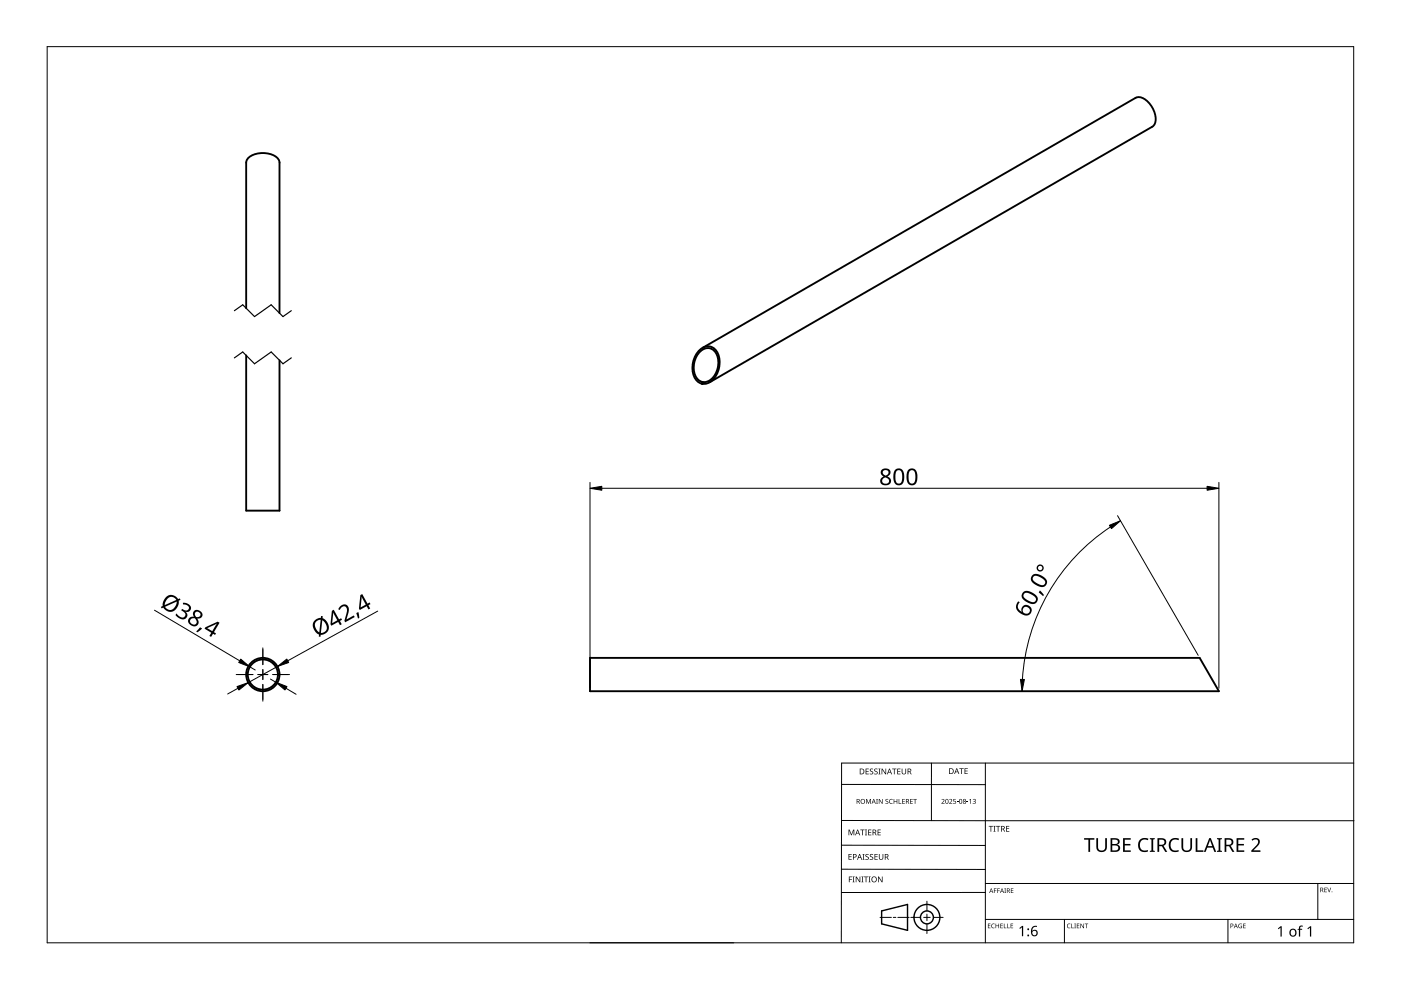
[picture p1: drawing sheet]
<svg xmlns="http://www.w3.org/2000/svg" width="297mm" height="210mm" viewBox="0 0 297 210" stroke-linecap="round" stroke-linejoin="round" font-family="sans-serif">
<g fill="none" stroke="#000" stroke-width=".4">
<path d="M52.2 65.4v-30.9a2.7 2.7 0 0 1 2.7-2 4.2 4.2 0 0 1 4.3 1.5l.1 32.4M52.2 75.4v32.9h7.1v-31.9M148.2 74.8a2.13 2.13 0 0 1 2.3-1 2.13 2.13 0 0 1 1.6 1.8 4.6 4.6 0 0 1-2 5.3 2.09 2.09 0 0 1-2.8-1.7 4.9 4.9 0 0 1 .9-4.4zM148.4 74.2a2.36 2.36 0 0 1 2.5-.6 2.36 2.36 0 0 1 1.6 2.1 5 5 0 0 1-2.5 5.6 2.37 2.37 0 0 1-3.1-2.2 5.4 5.4 0 0 1 1.5-4.9zM148.9 73.8l91.9-53.1a2.7 2.7 0 0 1 3 1.4 4.2 4.2 0 0 1 .9 4.5l-94.3 54.5M125.1 139.5h129.2l4.1 7.1h-133.3z"/>
<circle cx="55.7" cy="143" r="3.2"/>
<circle cx="55.7" cy="143" r="3.5"/>
</g>
<path d="M10 9.9h277v190h-277z" fill="none" stroke="#000" stroke-width=".21"/>
<g fill="none" stroke="#000" stroke-width=".21">
<path d="M178.4 179.2l30.5 .1M178.4 166.3l30.5 .1M178.5 174h108.6M197.5 161.8v12.2M208.9 161.8v38.1M287 161.8h-108.6v38.1M125.1 199.9h30.5M178.4 184.3h30.5M186.6 194.5h2.4M189.4 194.5h.5M190.4 194.5h2.4M193.1 194.5h2.1"/>
<path d="M195.8 194.5h1.4M196.5 191.1v2M196.5 193.8v1.4M196.5 195.9v2M197.9 194.5h2.1M208.9 189.2h-30.5M208.9 187.3h78.1M208.9 194.9h78.1M225.7 194.9v5M260.4 194.9v5M279.4 187.3v7.6"/>
</g>
<g fill="none" stroke="#000" stroke-width=".3">
<path d="M186.9 193.1l5.5-1.3v5.5l-5.5-1.4z"/>
<circle cx="196.5" cy="194.5" r="1.37"/>
<circle cx="196.5" cy="194.5" r="2.74"/>
</g>
<g fill="#000">
<path d="M179.9 175.9h.2l.4 1 .4-1h.2v1.2h-.1v-1.1l-.4 1.1h-.2l-.4-1.1 .1 1.1h-.2zM182.4 175.9h.9v.1h-.4v1.1h-.1v-1.1h-.4zM183.4 175.9h.4l-.1 .1v1l.1 .1h-.4l.1-.1v-1zM183.6 169.4h.2l.3 .8 .4-.8h.2v1h-.2v-.9l-.4 .9-.4-.9 .1 .9h-.2zM183.5 163h.7v.1h-.5v.4h.5v.1h-.5v.4h.5v.2h-.7zM184.1 175.9h.6v.1h-.5v.4h.5v.1h-.5v.5h.5v.1h-.6zM184.5 163.1l.4-.2 .2 .1v.1a.25 .25 0 0 0-.4-.1 .25 .25 0 0 0 0 .4 .4 .4 0 0 1 .5 .3 .4 .4 0 0 1-.3 .5 .4 .4 0 0 1-.5-.2h.1a.27 .27 0 0 0 .4 .1 .27 .27 0 0 0-.1-.4l-.3-.3zM185.4 163.1l.4-.2 .3 .1-.1 .1a.25 .25 0 0 0-.4-.1 .25 .25 0 0 0 0 .4 .4 .4 0 0 1 .5 .3 .4 .4 0 0 1-.3 .5 .4 .4 0 0 1-.5-.2h.1a.27 .27 0 0 0 .4 .1 .27 .27 0 0 0 0-.4l-.4-.3zM185.8 169.4h.3l-.1 .1v.8l.1 .1h-.3l.1-.1zM186.2 163h.5l-.2 .1v1l.2 .1h-.5l.2-.1v-1zM186.1 175.9h.6v.1h-.5v.4h.5v.1h-.5v.5h.5v.1h-.6zM186.3 169.4h.2l.5 .8v-.8h.1v1h-.1l-.6-.8v.8h-.1z"/>
<path d="M186.9 163h.2l.6 1v-1h.2v1.2h-.2l-.6-1v1h-.2zM187.8 169.5l.3-.1h.2v.2a.25 .25 0 0 0-.3-.1 .25 .25 0 0 0-.1 .3 .25 .25 0 0 0 .3 .1 .32 .32 0 0 1 0 .5 .32 .32 0 0 1-.5-.1 .25 .25 0 0 0 .4 .1 .25 .25 0 0 0 0-.4l-.3-.2zM188.6 169.5l.4-.1h.3l-.1 .2a.41 .41 0 0 0-.6 .3 .41 .41 0 0 0 .6 .4 .48 .48 0 0 1-.6-.1 .48 .48 0 0 1 0-.7zM189.1 163h1v.1h-.4v1.1h-.2v-1.1h-.4zM189.5 169.4h.1v.4h.5v-.4h.1v1h-.1v-.5h-.5v.5h-.1zM190.5 169.4h.2v.9h.4v.1h-.6zM190.2 163h.7v.1h-.5v.4h.5v.1h-.5v.4h.5v.2h-.7zM191.3 169.4h.5v.1h-.4v.3h.4v.1h-.4v.4h.4v.1h-.5zM191.2 163h.1v.8a.32 .32 0 0 0 .3 .3 .32 .32 0 0 0 .4-.4v-.7h.1v.7a.47 .47 0 0 1-.5 .5 .47 .47 0 0 1-.4-.5zM193 169.4h.5v.1h-.4v.3h.4v.1h-.4v.4h.4v.1h-.5zM193.6 169.4h.8v.1h-.3v.9h-.2v-.9h-.3zM199.6 169.5a.37 .37 0 0 1 .6 0 .37 .37 0 0 1-.2 .6l-.2 .2h.5v.1h-.7l.3-.4a.27 .27 0 0 0 .2-.3 .27 .27 0 0 0-.4-.1z"/>
<path d="M201.2 169.5a.37 .37 0 0 1 .6 0 .37 .37 0 0 1-.2 .6l-.2 .2h.5v.1h-.7l.3-.4a.27 .27 0 0 0 .3-.3 .27 .27 0 0 0-.5-.1zM202.1 169.4h.5v.1h-.4v.3a.34 .34 0 0 1 .5 .2 .34 .34 0 0 1-.2 .4 .34 .34 0 0 1-.4-.1 .29 .29 0 0 0 .4 0 .29 .29 0 0 0 0-.4 .29 .29 0 0 0-.4 0zM202.9 170l.3 .1zM203.4 162.9h.9v.1h-.4v1.1h-.1v-1.1h-.4zM205 170l.3 .1zM204.5 162.9h.7v.1h-.5v.4h.4v.1h-.4v.5h.5v.1h-.7zM205.5 169.6l.4-.2v1h-.2v-.9zM206.2 169.5a.32 .32 0 0 1 .5-.1 .32 .32 0 0 1 0 .5 .33 .33 0 0 1 .1 .5 .33 .33 0 0 1-.6-.1 .26 .26 0 0 0 .4 .1 .26 .26 0 0 0 .1-.4l-.3-.2a.23 .23 0 0 0 .3 0 .23 .23 0 0 0-.1-.4 .23 .23 0 0 0-.3 .2zM209.6 175.1h.9v.2h-.3v1h-.2v-1h-.4zM210.6 175.1h.5l-.2 .1v1l.2 .1h-.5l.2-.1v-1zM211.2 175.1h.9v.2h-.4v1h-.2v-1h-.3zM213.3 175.1h.7v.2h-.5v.3h.5v.2h-.5v.4h.5v.1h-.7z"/>
<path d="M232.4 177.7h.4v1.9a.76 .76 0 0 0 .8 .7 .76 .76 0 0 0 .7-.7v-1.9h.4v1.9a1.12 1.12 0 0 1-1.1 1.1 1.12 1.12 0 0 1-1.2-1.1zM241.7 178.1a1.63 1.63 0 0 1 1.8-.3l-.2 .3a1.14 1.14 0 0 0-1.3 .2 1.14 1.14 0 0 0-.3 1.4 1.11 1.11 0 0 0 1.7 .5v.3a1.52 1.52 0 0 1-1.9-.5 1.52 1.52 0 0 1 .2-1.9zM248.2 178.1a1.63 1.63 0 0 1 1.8-.3l-.1 .3a1.14 1.14 0 0 0-1.4 .2 1.14 1.14 0 0 0-.3 1.4 1.11 1.11 0 0 0 1.7 .5v.3a1.52 1.52 0 0 1-1.9-.5 1.52 1.52 0 0 1 .2-1.9zM250.5 177.7h.4v1.9a.76 .76 0 0 0 .7 .7 .76 .76 0 0 0 .8-.7v-1.9h.3v1.9a1.12 1.12 0 0 1-1.1 1.1 1.12 1.12 0 0 1-1.1-1.1zM180 185.8h.7v.2h-.6v.4h.5v.1h-.5v.6h-.1zM179.9 181.1h.7v.1h-.5v.4h.4v.1h-.4v.5h.5v.1h-.7zM180.8 185.8h.4l-.1 .2v.9l.1 .2h-.4l.1-.2v-.9zM181.4 185.8h.2l.7 1.1v-1.1h.1v1.3h-.2l-.6-1v1h-.2zM182.6 185.8h.5l-.2 .2v.9l.2 .2h-.5l.2-.2v-.9zM182.9 181.1h.4l-.1 .1v1l.1 .1h-.4l.1-.1v-1zM183.2 185.8h.9v.2h-.4v1.1h-.2v-1.1h-.3zM183.5 181.2l.5-.1h.2v.2a.25 .25 0 0 0-.4-.1 .25 .25 0 0 0 0 .4 .4 .4 0 0 1 .4 .3 .4 .4 0 0 1-.2 .4 .4 .4 0 0 1-.5-.2 .27 .27 0 0 0 .5 .1 .27 .27 0 0 0-.1-.4l-.4-.3z"/>
<path d="M184.2 185.8h.4l-.1 .2v.9l.1 .2h-.4l.1-.2v-.9zM184.5 181.2l.4-.1h.2v.2a.25 .25 0 0 0-.4-.1 .25 .25 0 0 0 0 .4 .4 .4 0 0 1 .5 .3 .4 .4 0 0 1-.3 .4 .4 .4 0 0 1-.5-.2h.1a.27 .27 0 0 0 .4 .1 .27 .27 0 0 0-.1-.4l-.3-.3zM185.4 181.1h.7v.1h-.5v.4h.5v.1h-.5v.5h.5v.1h-.7zM186.2 185.8h.1l.7 1.1v-1.1h.1v1.3h-.2l-.6-1v1h-.1zM186.3 181.1h.2v.8a.32 .32 0 0 0 .3 .3 .32 .32 0 0 0 .3-.3v-.8h.2v.8a.47 .47 0 0 1-.5 .4 .47 .47 0 0 1-.5-.4zM209.5 195.8h.5l-.4 .1v.3h.4l-.4 .1v.4l.4 .1h-.5zM210.3 196l.3-.2 .3 .1v.1a.39 .39 0 0 0-.6 .3 .39 .39 0 0 0 .6 .4 .46 .46 0 0 1-.7-.1 .46 .46 0 0 1 .1-.6zM210.7 188.4h.6l-.4 .1v.3h.4l-.4 .1v.4h-.2zM211.4 188.4h.6l-.4 .1v.3h.4l-.4 .1v.4h-.2zM211.1 195.8h.1v.4h.5v-.4h.1v1h-.1v-.5h-.5v.5h-.1zM212.1 195.8h.5l-.4 .1v.3h.4l-.4 .1v.4l.4 .1h-.5zM212.8 195.8h.2v.9l.4 .1h-.6z"/>
<path d="M212.9 188.4h.4l-.1 .1 .1 .8h-.4l.2-.1zM213.6 195.8h.1v.9l.4 .1h-.5zM214.3 195.8h.5l-.4 .1v.3h.4l-.4 .1v.4l.4 .1h-.5zM214.3 188.4h.6l-.5 .1v.3h.4l-.4 .1v.3l.5 .1h-.6zM216.1 196.8l.6-.5h.2v2.2h-.2v-1.9l-.4 .4zM226.3 196l.4-.2 .3 .1-.1 .1a.39 .39 0 0 0-.6 .3 .39 .39 0 0 0 .6 .4 .46 .46 0 0 1-.6-.1 .46 .46 0 0 1 0-.6zM227.1 195.8h.2v.9l.4 .1h-.6zM227.8 195.8h.3l-.1 .1 .1 .9h-.3l.1-.1zM228.3 195.8h.5l-.4 .1v.3h.4l-.4 .1v.4l.4 .1h-.5zM229.1 195.8h.1l.5 .8v-.8h.1v1h-.1l-.5-.8v.8h-.1zM230 195.8h.7l-.3 .1v.9h-.1v-.9zM229.8 177.7h2.2v.3h-.9v2.6h-.3v-2.6h-1z"/>
<path d="M238.1 177.7h1.6v.3h-1.2v.9h1.2v.4h-1.2v1h1.2v.3h-1.6zM243.8 177.7h1v.2l-.3 .1v2.3l.3 .1v.2h-1v-.2l.3-.1v-2.3l-.3-.1zM253.5 177.7h.4v2.6h1.2v.3h-1.6zM258 177.7h1.1v.2l-.4 .1v2.3l.4 .1v.2h-1.1v-.2l.4-.1v-2.3l-.4-.1zM262.7 196l.6-.1-.1 .1a.4 .4 0 0 0-.5 .3 .4 .4 0 0 0 .5 .4v-.3l-.2-.1h.3v.5a.53 .53 0 0 1-.7-.1 .53 .53 0 0 1 .1-.7zM262.2 177.7h1.6v.3h-1.3v.9h1.2v.4h-1.2v1h1.3v.3h-1.6zM263.6 195.8h.5l-.4 .1v.3h.4l-.4 .1v.4l.4 .1h-.5zM265.3 178a.97 .97 0 0 1 1.2-.3 .97 .97 0 0 1 .6 .9l-.3 .6-1 1.1h1.4v.3h-1.9v-.3l1.2-1.2a.67 .67 0 0 0 .1-1 .67 .67 0 0 0-1.1 .2zM270.9 196.8l.6-.4h.2v2.2h-.2v-1.9l-.4 .3zM275.5 196.4l.7-.1v.2h-.4l-.1 .2v.2h.4v.2h-.4v1.5h-.3v-1.5h-.3l.3-.2zM277.2 196.8l.6-.4h.2v2.2h-.3v-1.9l-.4 .3zM280.8 188.2h.5l-.4 .1v.3h.4l-.4 .1v.4l.4 .1h-.5z"/>
<path d="M281.4 188.2h.1l.3 .8 .3-.8h.1l-.3 1h-.1z"/>
<path d="M181.6 169.4h.3a.29 .29 0 0 1 .4 .2 .29 .29 0 0 1-.2 .4l.3 .4h-.2l-.2-.4h-.2v.4h-.2zM181.8 169.5v.4h.1a.2 .2 0 0 0 .2-.2 .2 .2 0 0 0-.2-.2z"/>
<path d="M181.8 175.9h.1l.5 1.2h-.2l-.1-.4h-.5l-.2 .4h-.1zM181.8 176l-.2 .6h.4z"/>
<path d="M182.3 163h.4a.61 .61 0 0 1 .6 .6 .61 .61 0 0 1-.7 .6h-.3zM182.4 163.1v.9h.2a.48 .48 0 0 0 .5-.4 .48 .48 0 0 0-.5-.5z"/>
<path d="M182.4 169.9a.51 .51 0 0 1 1 0 .51 .51 0 0 1-1 0zM182.6 169.9a.4 .4 0 0 0 .8 0 .4 .4 0 0 0-.8 0z"/>
<path d="M185 175.9h.3a.35 .35 0 0 1 .5 .2 .35 .35 0 0 1-.3 .5l.4 .5h-.2l-.3-.5h-.2v.5h-.2zM185.2 176v.5h.1a.23 .23 0 0 0 .3-.3 .23 .23 0 0 0-.3-.2z"/>
<path d="M185.2 169.4l.5 1-.3-.3h-.4l-.2 .3zM185.2 169.5l-.1 .5h.3z"/>
<path d="M188.5 163h.2l.4 1.2h-.1l-.2-.4h-.5l-.1 .4h-.2zM188.6 163.1l-.2 .6h.4z"/>
<path d="M192.1 169.4h.3a.29 .29 0 0 1 .3 .2 .29 .29 0 0 1-.2 .4l.3 .4h-.1l-.3-.4h-.2v.4h-.1zM192.2 169.5v.4h.2a.2 .2 0 0 0 .2-.2 .2 .2 0 0 0-.3-.2z"/>
<path d="M192.4 163h.4a.35 .35 0 0 1 .4 .2 .35 .35 0 0 1-.2 .4l.3 .6h-.2l-.3-.5h-.2v.5h-.2zM192.6 163.1v.4h.2a.23 .23 0 0 0 .3-.2 .23 .23 0 0 0-.3-.2z"/>
<path d="M200.5 169.5l.4-.1 .2 .2v.5l-.2 .3h-.3l-.1-.2zM200.6 169.6v.1a.37 .37 0 0 0-.1 .4 .37 .37 0 0 0 .4 .2 .4 .4 0 0 0 .1-.5 .4 .4 0 0 0-.4-.2z"/>
<path d="M201.2 162.9h.4a.61 .61 0 0 1 .6 .6 .61 .61 0 0 1-.6 .6h-.4zM201.4 163v1h.1a.48 .48 0 0 0 .5-.5 .48 .48 0 0 0-.4-.5z"/>
<path d="M202.8 162.9h.1l.5 1.2h-.2l-.1-.4h-.5l-.1 .4h-.2zM202.8 163l-.1 .6h.3z"/>
<path d="M203.5 169.5l.3-.1 .2 .2v.5l-.2 .3h-.3l-.1-.2zM203.5 169.6v.1a.37 .37 0 0 0-.1 .4 .37 .37 0 0 0 .4 .2 .4 .4 0 0 0 .2-.5 .4 .4 0 0 0-.5-.2z"/>
<path d="M204.2 169.5a.29 .29 0 0 1 .5-.1 .29 .29 0 0 1-.1 .5 .29 .29 0 0 1 .1 .4 .29 .29 0 0 1-.4 0 .29 .29 0 0 1 .1-.4zM204.3 170.2a.2 .2 0 0 0 .4 0 .2 .2 0 0 0-.4 0zM204.3 169.7a.2 .2 0 0 0 .4 0 .2 .2 0 0 0-.4 0z"/>
<path d="M212.3 175.1h.3a.35 .35 0 0 1 .4 .3 .35 .35 0 0 1-.2 .4l.3 .5h-.2l-.3-.5h-.2v.5h-.1zM212.4 175.2v.5h.2a.23 .23 0 0 0 .3-.2 .23 .23 0 0 0-.3-.3z"/>
<path d="M235.5 177.7h.8a.76 .76 0 0 1 1 .3 .76 .76 0 0 1-.2 1l-.3 .1a.8 .8 0 0 1 .7 .9 .8 .8 0 0 1-1 .6h-1zM235.8 179.3v1h.6a.55 .55 0 0 0 .7-.5 .55 .55 0 0 0-.7-.5zM235.8 178v.9h.6a.5 .5 0 0 0 .6-.5 .5 .5 0 0 0-.7-.4z"/>
<path d="M245.4 177.7h.8a.84 .84 0 0 1 1 .6 .84 .84 0 0 1-.5 1l.8 1.3h-.4l-.8-1.2h-.5v1.2h-.4zM245.8 178v1.1h.4a.56 .56 0 0 0 .7-.5 .56 .56 0 0 0-.7-.6z"/>
<path d="M259.6 177.7h.8a.84 .84 0 0 1 1.1 .6 .84 .84 0 0 1-.6 1l.8 1.3h-.4l-.7-1.2h-.6v1.2h-.4zM260 178v1.1h.4a.56 .56 0 0 0 .7-.5 .56 .56 0 0 0-.7-.6z"/>
<path d="M180.8 181.1h.4a.41 .41 0 0 1 .4 .5 .41 .41 0 0 1-.6 .2v.5h-.2zM181 181.2v.5a.29 .29 0 0 0 .5-.3 .29 .29 0 0 0-.5-.2z"/>
<path d="M182.2 181.1h.1l.5 1.2h-.2l-.1-.4h-.5l-.1 .4h-.2zM182.3 181.2l-.2 .6h.3z"/>
<path d="M184.7 186.5a.61 .61 0 0 1 1.2 0 .61 .61 0 0 1-1.2 0zM184.9 186.5a.45 .45 0 0 0 .9 0 .45 .45 0 0 0-.9 0z"/>
<path d="M187.6 181.1h.3a.35 .35 0 0 1 .5 .2 .35 .35 0 0 1-.3 .4l.4 .6h-.2l-.3-.5h-.3v.5h-.1zM187.7 181.2v.5h.2a.23 .23 0 0 0 .3-.3 .23 .23 0 0 0-.3-.2z"/>
<path d="M210.1 188.4l.5 .9-.2-.3h-.4l-.3 .3zM210.2 188.5l-.2 .4h.3z"/>
<path d="M212.4 188.4l.5 .9-.3-.3h-.3l-.3 .3zM212.4 188.5l-.1 .4h.3z"/>
<path d="M213.5 188.4h.2a.28 .28 0 0 1 .4 .2 .28 .28 0 0 1-.2 .3l.3 .4-.4-.4h-.2v.4h-.1zM213.6 188.5v.3h.1a.19 .19 0 0 0 .3-.2 .19 .19 0 0 0-.3-.1z"/>
<path d="M218.9 196.5l.3-.2a.38 .38 0 0 1 .7 .2 .74 .74 0 0 0-1 .9 .7 .7 0 0 1 1 .2 .7 .7 0 0 1-.4 1 .7 .7 0 0 1-.9-.6v-.9zM218.8 197.8a.5 .5 0 0 0 1 0 .5 .5 0 0 0-1 0z"/>
<path d="M256.4 177.7h.3l1.2 2.9h-.4l-.4-.9h-1.1l-.4 .9h-.4zM256.5 178.1l-.4 1.3h.9z"/>
<path d="M260.9 195.8h.2a.32 .32 0 0 1 .4 .4 .32 .32 0 0 1-.5 .2v.4h-.1zM261 195.9v.4a.24 .24 0 0 0 .4-.2 .24 .24 0 0 0-.4-.2z"/>
<path d="M262 195.8l.4 1-.2-.3h-.4l-.2 .3zM262 196l-.1 .4h.3z"/>
<path d="M273.6 197.1a.82 .82 0 0 1 1.2 .1 .82 .82 0 0 1-.2 1.2 .82 .82 0 0 1-1.2-.4zM273.8 197.2a.6 .6 0 0 0-.1 .8 .6 .6 0 0 0 .8 .2l.1-.3a.53 .53 0 0 0-.1-.6 .53 .53 0 0 0-.7-.1z"/>
<path d="M279.9 188.2h.3a.28 .28 0 0 1 .3 .2 .28 .28 0 0 1-.1 .3l.2 .5-.3-.4h-.2v.4h-.2zM280.1 188.3v.4h.1a.19 .19 0 0 0 .2-.2 .19 .19 0 0 0-.2-.2z"/>
<circle cx="218" cy="198.3" r=".2"/>
<circle cx="218" cy="197" r=".2"/>
<circle cx="282.4" cy="189.1" r=".09"/>
</g>
<path d="M55.7 137.4v3.5M50.1 143h3.5M54.7 143h2.1M55.7 142v2.1M55.7 145.1v3.6M57.8 143h3.6" fill="none" stroke="#000" stroke-width=".21"/>
<path d="M125.1 102.3v43.6M127.6 103.5h128.3M235.4 111.7a41.7 41.7 0 0 0-18.6 32.4M236.9 109.3l17.1 29.6M258.4 102.3v43.6M32.7 129.4l18.1 10.7M80.1 129.6l-19.1 10.5M50.4 145.9l-2.1 1.2M53 141.4l1.1 .7M57.3 144l1.2 .7M58.8 141.3l-6.2 3.4M60.6 145.9l2.2 1.3" fill="none" stroke="#000" stroke-width=".21"/>
<g fill="#000">
<path d="M38.8 127.8a1.25 1.25 0 0 1 1.3 .3 1.25 1.25 0 0 1 .3 1.2 .85 .85 0 0 1-1.1 .4 .93 .93 0 0 1 .2 1.3 .93 .93 0 0 1-1.3 .2l-1-.8 .2-.3a1.24 1.24 0 0 0 1.7 .6 .71 .71 0 0 0-.4-1.1l-.3-.2 .2-.3a.81 .81 0 0 0 .8 .4 .81 .81 0 0 0 .7-.6 1.02 1.02 0 0 0-1.3-.7zM42.4 133l.4 .3-.9 .8-.3-.2zM72 128.7a1.12 1.12 0 0 1 1.6-.4 1.12 1.12 0 0 1 .3 1.6l-.4 1.4 1.5-.8 .2 .3-2 1.1-.2-.3 .4-1.5a.98 .98 0 0 0-.5-1.6l-.4 .3-.4 .5-.4-.1zM75.5 130l.5-.2 .2 1.2-.3 .2zM220.5 125.2l.8 .9-.1 .3-1-.8z"/>
<path d="M186.9 99.7a1.03 1.03 0 0 1 1.3-.4 1.03 1.03 0 0 1 .5 1.2l-.6 .5a1 1 0 0 1 .8 1.3 1 1 0 0 1-1.4 .6 .94 .94 0 0 1-.9-.9 .94 .94 0 0 1 .7-1l-.1-.1a.88 .88 0 0 1-.3-1.2zM187 101.9a.7 .7 0 0 0 1.4 0 .7 .7 0 0 0-1.4 0zM187.2 100.2a.58 .58 0 0 0 1.1 0 .58 .58 0 0 0-1.1 0z"/>
<path d="M189.8 99.6a1.16 1.16 0 0 1 1.4-.1 1.16 1.16 0 0 1 .5 1.2 1.69 1.69 0 0 1-1 2.2 1.27 1.27 0 0 1-1.3-1.6l.1-1.1zM190.1 99.9a2.16 2.16 0 0 0 .3 2.6 .82 .82 0 0 0 .9-1 1.35 1.35 0 0 0-.7-1.8z"/>
<path d="M192.6 99.6a1.16 1.16 0 0 1 1.4-.1 1.16 1.16 0 0 1 .5 1.2 1.69 1.69 0 0 1-1 2.2 1.27 1.27 0 0 1-1.3-1.6l.1-1.1zM192.9 99.9a2.16 2.16 0 0 0 .3 2.6 .82 .82 0 0 0 .9-1 1.35 1.35 0 0 0-.7-1.8z"/>
<path d="M35.2 126.6a1.58 1.58 0 0 1 2.6 .4l.3-.1 .2 .3-.4 .2a1.81 1.81 0 0 1-.9 2.1 1.81 1.81 0 0 1-2.3-.5l-.1-.2-.3 .2-.2-.3 .4-.2 .1-.8zM35 128.7a1.23 1.23 0 0 0 1.3 .6 1.23 1.23 0 0 0 1-1l.2-.8zM35.6 126.9l-.5 .7-.2 .7 2.5-1.1-.7-.6a.99 .99 0 0 0-1.1 .3z"/>
<path d="M41.1 129.5a1.03 1.03 0 0 1 1.5 .1 1.03 1.03 0 0 1 0 1.4l-.8 .2a1 1 0 0 1 0 1.4 1 1 0 0 1-1.5-.2 .94 .94 0 0 1-.3-1.1 .94 .94 0 0 1 1.1-.5l-.1-.2a.91 .91 0 0 1 .1-1.1zM40.3 131.7a.7 .7 0 0 0 1.4 0 .7 .7 0 0 0-1.4 0zM41.3 130.3a.6 .6 0 0 0 1.2 0 .6 .6 0 0 0-1.2 0z"/>
<path d="M43.6 133l2.6-1.2 .3 .2-1.1 2 .4 .3-.2 .3-.4-.2-.4 .6-.4-.2 .4-.6-1.4-.9zM43.9 133.2l1.1 .6 1-1.6z"/>
<path d="M66.7 131.5l.7-.4 .6-.1 .1-.4h.3v.5a1.81 1.81 0 0 1 1.3 1.8 1.81 1.81 0 0 1-1.5 1.7h-.2l-.1 .4h-.3v-.5a2 2 0 0 1-.9-3zM68.3 131.5l-.3 2.7a1.23 1.23 0 0 0 1.3-.8 1.23 1.23 0 0 0-.4-1.4zM67 131.8a1.51 1.51 0 0 0 .7 2.3l.3-2.7-.5 .1z"/>
<path d="M70.4 129.5l.4-.2 1.1 2 .4-.2 .2 .3-.4 .3 .4 .6-.4 .3-.4-.7-1.5 .8-.1-.4zM70.6 129.9l-.2 2.2 1.1-.6z"/>
<path d="M76.4 126.2l.4-.3 1.1 2.1 .5-.3 .1 .4-.4 .2 .4 .7-.4 .2-.4-.7-1.4 .8-.2-.3zM76.7 126.5l-.2 2.3 1.1-.6z"/>
<path d="M215.9 127.5l.3 .2a1.18 1.18 0 0 0 .4 2 1.08 1.08 0 0 1 .7-1.5 1.08 1.08 0 0 1 1.4 .9 1.22 1.22 0 0 1-.6 1.3 1.22 1.22 0 0 1-1.4-.2 1.63 1.63 0 0 1-.8-2.7zM216.8 129.4a.8 .8 0 0 0 1.6 0 .8 .8 0 0 0-1.6 0z"/>
<path d="M216.9 125.6a2.23 2.23 0 0 1 3 .8 1.13 1.13 0 0 1-.3 1.5 1.13 1.13 0 0 1-1.5 0 1.68 1.68 0 0 1-1.4-2zM217.2 125.9a.8 .8 0 0 0 .5 1.2l.9 .5a.69 .69 0 0 0 1-.2 .69 .69 0 0 0-.4-1 1.91 1.91 0 0 0-2-.5z"/>
<path d="M219.8 120.4a.75 .75 0 0 1 1.5 0 .75 .75 0 0 1-1.5 0zM220.1 120.4a.46 .46 0 0 0 .9 0 .46 .46 0 0 0-.9 0z"/>
<path d="M218.9 122a2.23 2.23 0 0 1 2.9 .8 1.13 1.13 0 0 1-.2 1.5 1.13 1.13 0 0 1-1.5 0 1.68 1.68 0 0 1-1.5-2zM219.1 122.2a.8 .8 0 0 0 .5 1.3l.9 .5a.69 .69 0 0 0 1-.2 .69 .69 0 0 0-.3-1 1.91 1.91 0 0 0-2.1-.6z"/>
</g>
<path d="M125.1 103.5l2.5-.4v.8zM235.2 111.4l2.4-1-1.9 1.7zM255.9 103.1l2.5 .4-2.5 .4zM51 139.8l2 1.6-2.4-.9zM50.2 145.6l2.4-.9-2 1.6zM58.5 144.7l2.3 .9-.4 .7zM58.8 141.3l2-1.6 .4 .8zM216.4 144l.8 .1-.5 2.5z" fill="#000" stroke="#000" stroke-width=".21"/>
<path d="M49.7 75.9l1.8-1.3 2.5 2.5 3.5-2.5 2.5 2.5 1.8-1.2M49.7 65.9l1.8-1.3 2.5 2.5 3.5-2.5 2.5 2.5 1.8-1.2" fill="none" stroke="#000" stroke-width=".25"/>
</svg>
